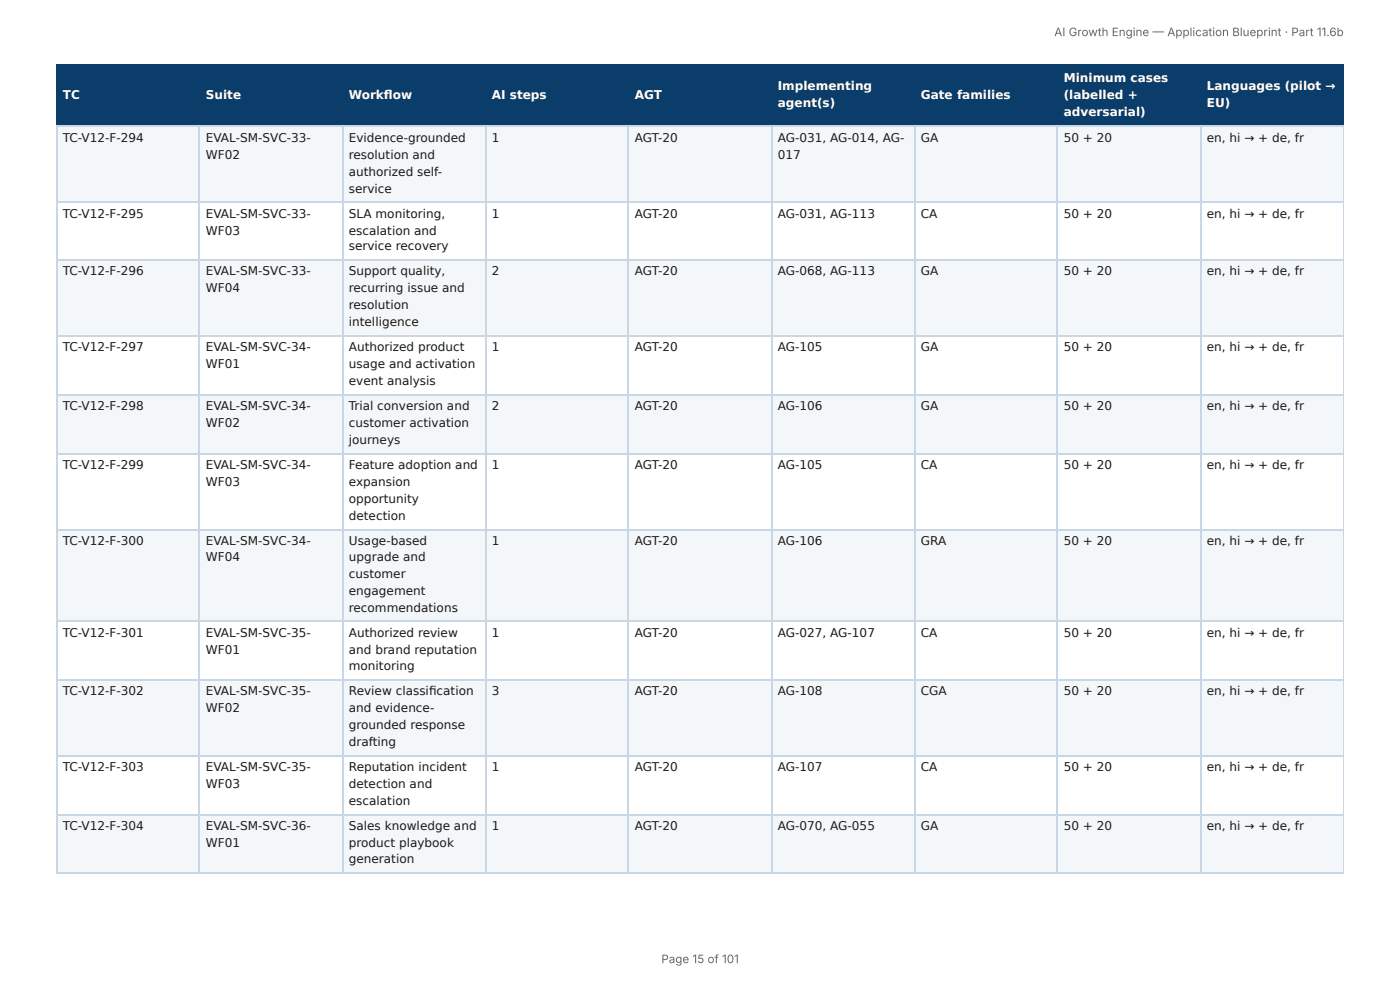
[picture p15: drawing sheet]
<svg xmlns="http://www.w3.org/2000/svg" width="297mm" height="210mm" viewBox="0 0 297 210" stroke-linecap="round" stroke-linejoin="round" font-family="sans-serif">
<defs><g id="words">
<g font-size="2.6" fill="#fff">
<text x="225.9" y="17.4">Minimum cases</text>
<text x="13.3" y="21">TC</text>
<text x="43.7" y="21">Suite</text>
<text x="74.1" y="21">Workfl ow</text>
<text x="104.5" y="21">AI steps</text>
<text x="134.8" y="21">AGT</text>
<text x="165.2" y="19">Implementing</text>
<text x="165.2" y="22.7">agent(s)</text>
<text x="195.6" y="21">Gate families</text>
<text x="225.9" y="21">(labelled +</text>
<text x="256.3" y="19">Languages (pilot →</text>
<text x="256.3" y="22.7">EU)</text>
<text x="225.9" y="24.6">adversarial)</text>
</g>
<g font-size="2.6" fill="#1a1a1a">
<text x="13.3" y="30.1">TC-V12-F-294</text>
<text x="43.7" y="30.1">EVAL-SM-SVC-33-</text>
<text x="43.7" y="33.7">WF02</text>
<text x="74.1" y="30.1">Evidence-grounded</text>
<text x="74.1" y="33.7">resolution and</text>
<text x="104.5" y="30.1">1</text>
<text x="134.8" y="30.1">AGT-20</text>
<text x="165.2" y="30.1">AG-031, AG-014, AG-</text>
<text x="165.2" y="33.7">017</text>
<text x="195.6" y="30.1">GA</text>
<text x="225.9" y="30.1">50 + 20</text>
<text x="256.3" y="30.1">en, hi → + de, fr</text>
<text x="74.1" y="37.3">authorized self-</text>
<text x="74.1" y="40.9">service</text>
<text x="13.3" y="46.2">TC-V12-F-295</text>
<text x="43.7" y="46.2">EVAL-SM-SVC-33-</text>
<text x="74.1" y="46.2">SLA monitoring,</text>
<text x="104.5" y="46.2">1</text>
<text x="134.8" y="46.2">AGT-20</text>
<text x="165.2" y="46.2">AG-031, AG-113</text>
<text x="195.6" y="46.2">CA</text>
<text x="225.9" y="46.2">50 + 20</text>
<text x="256.3" y="46.2">en, hi → + de, fr</text>
<text x="43.7" y="49.8">WF03</text>
<text x="74.1" y="49.8">escalation and</text>
<text x="74.1" y="53.2">service recovery</text>
<text x="13.3" y="58.5">TC-V12-F-296</text>
<text x="43.7" y="58.5">EVAL-SM-SVC-33-</text>
<text x="74.1" y="58.5">Support quality,</text>
<text x="104.5" y="58.5">2</text>
<text x="134.8" y="58.5">AGT-20</text>
<text x="165.2" y="58.5">AG-068, AG-113</text>
<text x="195.6" y="58.5">GA</text>
<text x="225.9" y="58.5">50 + 20</text>
<text x="256.3" y="58.5">en, hi → + de, fr</text>
<text x="43.7" y="62.1">WF04</text>
<text x="74.1" y="62.1">recurring issue and</text>
<text x="74.1" y="65.7">resolution</text>
<text x="74.1" y="69.3">intelligence</text>
<text x="13.3" y="74.6">TC-V12-F-297</text>
<text x="43.7" y="74.6">EVAL-SM-SVC-34-</text>
<text x="74.1" y="74.6">Authorized product</text>
<text x="104.5" y="74.6">1</text>
<text x="134.8" y="74.6">AGT-20</text>
<text x="165.2" y="74.6">AG-105</text>
<text x="195.6" y="74.6">GA</text>
<text x="225.9" y="74.6">50 + 20</text>
<text x="256.3" y="74.6">en, hi → + de, fr</text>
<text x="43.7" y="78.2">WF01</text>
<text x="74.1" y="78.2">usage and activation</text>
<text x="74.1" y="81.8">event analysis</text>
<text x="13.3" y="87.1">TC-V12-F-298</text>
<text x="43.7" y="87.1">EVAL-SM-SVC-34-</text>
<text x="74.1" y="87.1">Trial conversion and</text>
<text x="104.5" y="87.1">2</text>
<text x="134.8" y="87.1">AGT-20</text>
<text x="165.2" y="87.1">AG-106</text>
<text x="195.6" y="87.1">GA</text>
<text x="225.9" y="87.1">50 + 20</text>
<text x="256.3" y="87.1">en, hi → + de, fr</text>
<text x="43.7" y="90.7">WF02</text>
<text x="74.1" y="90.7">customer activation</text>
<text x="74.1" y="94.3">journeys</text>
<text x="13.3" y="99.6">TC-V12-F-299</text>
<text x="43.7" y="99.6">EVAL-SM-SVC-34-</text>
<text x="74.1" y="99.6">Feature adoption and</text>
<text x="104.5" y="99.6">1</text>
<text x="134.8" y="99.6">AGT-20</text>
<text x="165.2" y="99.6">AG-105</text>
<text x="195.6" y="99.6">CA</text>
<text x="225.9" y="99.6">50 + 20</text>
<text x="256.3" y="99.6">en, hi → + de, fr</text>
<text x="43.7" y="103.2">WF03</text>
<text x="74.1" y="103.2">expansion</text>
<text x="74.1" y="106.8">opportunity</text>
<text x="74.1" y="110.4">detection</text>
<text x="13.3" y="115.7">TC-V12-F-300</text>
<text x="43.7" y="115.7">EVAL-SM-SVC-34-</text>
<text x="43.7" y="119.1">WF04</text>
<text x="74.1" y="115.7">Usage-based</text>
<text x="74.1" y="119.1">upgrade and</text>
<text x="104.5" y="115.7">1</text>
<text x="134.8" y="115.7">AGT-20</text>
<text x="165.2" y="115.7">AG-106</text>
<text x="195.6" y="115.7">GRA</text>
<text x="225.9" y="115.7">50 + 20</text>
<text x="256.3" y="115.7">en, hi → + de, fr</text>
<text x="74.1" y="122.7">customer</text>
<text x="74.1" y="126.3">engagement</text>
<text x="74.1" y="129.9">recommendations</text>
<text x="13.3" y="135.2">TC-V12-F-301</text>
<text x="43.7" y="135.2">EVAL-SM-SVC-35-</text>
<text x="74.1" y="135.2">Authorized review</text>
<text x="104.5" y="135.2">1</text>
<text x="134.8" y="135.2">AGT-20</text>
<text x="165.2" y="135.2">AG-027, AG-107</text>
<text x="195.6" y="135.2">CA</text>
<text x="225.9" y="135.2">50 + 20</text>
<text x="256.3" y="135.2">en, hi → + de, fr</text>
<text x="43.7" y="138.8">WF01</text>
<text x="74.1" y="138.8">and brand reputation</text>
<text x="74.1" y="142.4">monitoring</text>
<text x="13.3" y="147.7">TC-V12-F-302</text>
<text x="43.7" y="147.7">EVAL-SM-SVC-35-</text>
<text x="74.1" y="147.7">Review classifi cation</text>
<text x="104.5" y="147.7">3</text>
<text x="134.8" y="147.7">AGT-20</text>
<text x="165.2" y="147.7">AG-108</text>
<text x="195.6" y="147.7">CGA</text>
<text x="225.9" y="147.7">50 + 20</text>
<text x="256.3" y="147.7">en, hi → + de, fr</text>
<text x="43.7" y="151.3">WF02</text>
<text x="74.1" y="151.3">and evidence-</text>
<text x="74.1" y="154.9">grounded response</text>
<text x="74.1" y="158.5">drafting</text>
<text x="13.3" y="163.8">TC-V12-F-303</text>
<text x="43.7" y="163.8">EVAL-SM-SVC-35-</text>
<text x="43.7" y="167.4">WF03</text>
<text x="74.1" y="163.8">Reputation incident</text>
<text x="74.1" y="167.4">detection and</text>
<text x="104.5" y="163.8">1</text>
<text x="134.8" y="163.8">AGT-20</text>
<text x="165.2" y="163.8">AG-107</text>
<text x="195.6" y="163.8">CA</text>
<text x="225.9" y="163.8">50 + 20</text>
<text x="256.3" y="163.8">en, hi → + de, fr</text>
<text x="74.1" y="171">escalation</text>
<text x="13.3" y="176.3">TC-V12-F-304</text>
<text x="43.7" y="176.3">EVAL-SM-SVC-36-</text>
<text x="43.7" y="179.9">WF01</text>
<text x="74.1" y="176.3">Sales knowledge and</text>
<text x="74.1" y="179.9">product playbook</text>
<text x="104.5" y="176.3">1</text>
<text x="134.8" y="176.3">AGT-20</text>
<text x="165.2" y="176.3">AG-070, AG-055</text>
<text x="195.6" y="176.3">GA</text>
<text x="225.9" y="176.3">50 + 20</text>
<text x="256.3" y="176.3">en, hi → + de, fr</text>
<text x="74.1" y="183.2">generation</text>
</g>
<g font-size="2.5" fill="#666">
<text x="223.9" y="7.7">AI Growth Engine — Application Blueprint · Part 11.6b</text>
<text x="140.5" y="204.5">Page 15 of 101</text>
</g>
</g></defs>
<g fill="#0b3d6b">
<path d="M12.1 14h30.3v12.7h-30.3z"/>
<path d="M42.4 14h30.3v12.7h-30.3z"/>
<path d="M72.7 14h30.3v12.7h-30.3z"/>
<path d="M103 14h30.6v12.7h-30.6z"/>
<path d="M133.6 14h30.2v12.7h-30.2z"/>
<path d="M163.8 14h30.3v12.7h-30.3z"/>
<path d="M194.1 14h30.6v12.7h-30.6z"/>
<path d="M224.7 14h30.3v12.7h-30.3z"/>
<path d="M255 14h30.4v12.7h-30.4z"/>
</g>
<g fill="#f4f7fa">
<path d="M12.1 26.7h30.3v16.1h-30.3z"/>
<path d="M42.4 26.7h30.3v16.1h-30.3z"/>
<path d="M72.7 26.7h30.3v16.1h-30.3z"/>
<path d="M103 26.7h30.6v16.1h-30.6z"/>
<path d="M133.6 26.7h30.2v16.1h-30.2z"/>
<path d="M163.8 26.7h30.3v16.1h-30.3z"/>
<path d="M194.1 26.7h30.6v16.1h-30.6z"/>
<path d="M224.7 26.7h30.3v16.1h-30.3z"/>
<path d="M255 26.7h30.4v16.1h-30.4z"/>
<path d="M12.1 55.4h30.3v16.1h-30.3z"/>
<path d="M42.4 55.4h30.3v16.1h-30.3z"/>
<path d="M72.7 55.4h30.3v16.1h-30.3z"/>
<path d="M103 55.4h30.6v16.1h-30.6z"/>
<path d="M133.6 55.4h30.2v16.1h-30.2z"/>
<path d="M163.8 55.4h30.3v16.1h-30.3z"/>
<path d="M194.1 55.4h30.6v16.1h-30.6z"/>
<path d="M224.7 55.4h30.3v16.1h-30.3z"/>
<path d="M255 55.4h30.4v16.1h-30.4z"/>
<path d="M12.1 83.7h30.3v12.5h-30.3z"/>
<path d="M42.4 83.7h30.3v12.5h-30.3z"/>
<path d="M72.7 83.7h30.3v12.5h-30.3z"/>
<path d="M103 83.7h30.6v12.5h-30.6z"/>
<path d="M133.6 83.7h30.2v12.5h-30.2z"/>
<path d="M163.8 83.7h30.3v12.5h-30.3z"/>
<path d="M194.1 83.7h30.6v12.5h-30.6z"/>
<path d="M224.7 83.7h30.3v12.5h-30.3z"/>
<path d="M255 83.7h30.4v12.5h-30.4z"/>
<path d="M12.1 112.3h30.3v19.7h-30.3z"/>
<path d="M42.4 112.3h30.3v19.7h-30.3z"/>
<path d="M72.7 112.3h30.3v19.7h-30.3z"/>
<path d="M103 112.3h30.6v19.7h-30.6z"/>
<path d="M133.6 112.3h30.2v19.7h-30.2z"/>
<path d="M163.8 112.3h30.3v19.7h-30.3z"/>
<path d="M194.1 112.3h30.6v19.7h-30.6z"/>
<path d="M224.7 112.3h30.3v19.7h-30.3z"/>
<path d="M255 112.3h30.4v19.7h-30.4z"/>
<path d="M12.1 144.5h30.3v15.9h-30.3z"/>
<path d="M42.4 144.5h30.3v15.9h-30.3z"/>
<path d="M72.7 144.5h30.3v15.9h-30.3z"/>
<path d="M103 144.5h30.6v15.9h-30.6z"/>
<path d="M133.6 144.5h30.2v15.9h-30.2z"/>
<path d="M163.8 144.5h30.3v15.9h-30.3z"/>
<path d="M194.1 144.5h30.6v15.9h-30.6z"/>
<path d="M224.7 144.5h30.3v15.9h-30.3z"/>
<path d="M255 144.5h30.4v15.9h-30.4z"/>
<path d="M12.1 172.9h30.3v12.5h-30.3z"/>
<path d="M42.4 172.9h30.3v12.5h-30.3z"/>
<path d="M72.7 172.9h30.3v12.5h-30.3z"/>
<path d="M103 172.9h30.6v12.5h-30.6z"/>
<path d="M133.6 172.9h30.2v12.5h-30.2z"/>
<path d="M163.8 172.9h30.3v12.5h-30.3z"/>
<path d="M194.1 172.9h30.6v12.5h-30.6z"/>
<path d="M224.7 172.9h30.3v12.5h-30.3z"/>
<path d="M255 172.9h30.4v12.5h-30.4z"/>
</g>
<path d="M11.9 13.9h273.5M12 13.8v13.2M42.3 13.8v13.2M72.9 13.8v13.2M103.1 13.8v13.2M133.4 13.8v13.2M164 13.8v13.2M194.3 13.8v13.2M224.6 13.8v13.2M255.1 13.8v13.2M11.9 26.9h273.5" fill="none" stroke="#0b3d6b" stroke-width=".24"/>
<path d="M285.3 13.8v13.2" fill="none" stroke="#0b3d6b" stroke-width=".21"/>
<g fill="none" stroke="#c9d6e3" stroke-width=".24">
<path d="M11.9 26.9h273.5M12 27v158.4M42.3 27v158.4M72.9 27v158.4M103.1 27v158.4M133.4 27v158.4M164 27v158.4M194.3 27v158.4M224.6 27v158.4M255.1 27v158.4M11.9 43h273.5M11.9 55.2h273.5"/>
<path d="M11.9 71.3h273.5M11.9 83.8h273.5M11.9 96.3h273.5M11.9 112.4h273.5M11.9 131.9h273.5M11.9 144.4h273.5M11.9 160.5h273.5M11.9 173h273.5M11.9 185.3h273.5"/>
</g>
<path d="M285.3 27v158.4" fill="none" stroke="#c9d6e3" stroke-width=".21"/>
<use href="#words"/>
</svg>
